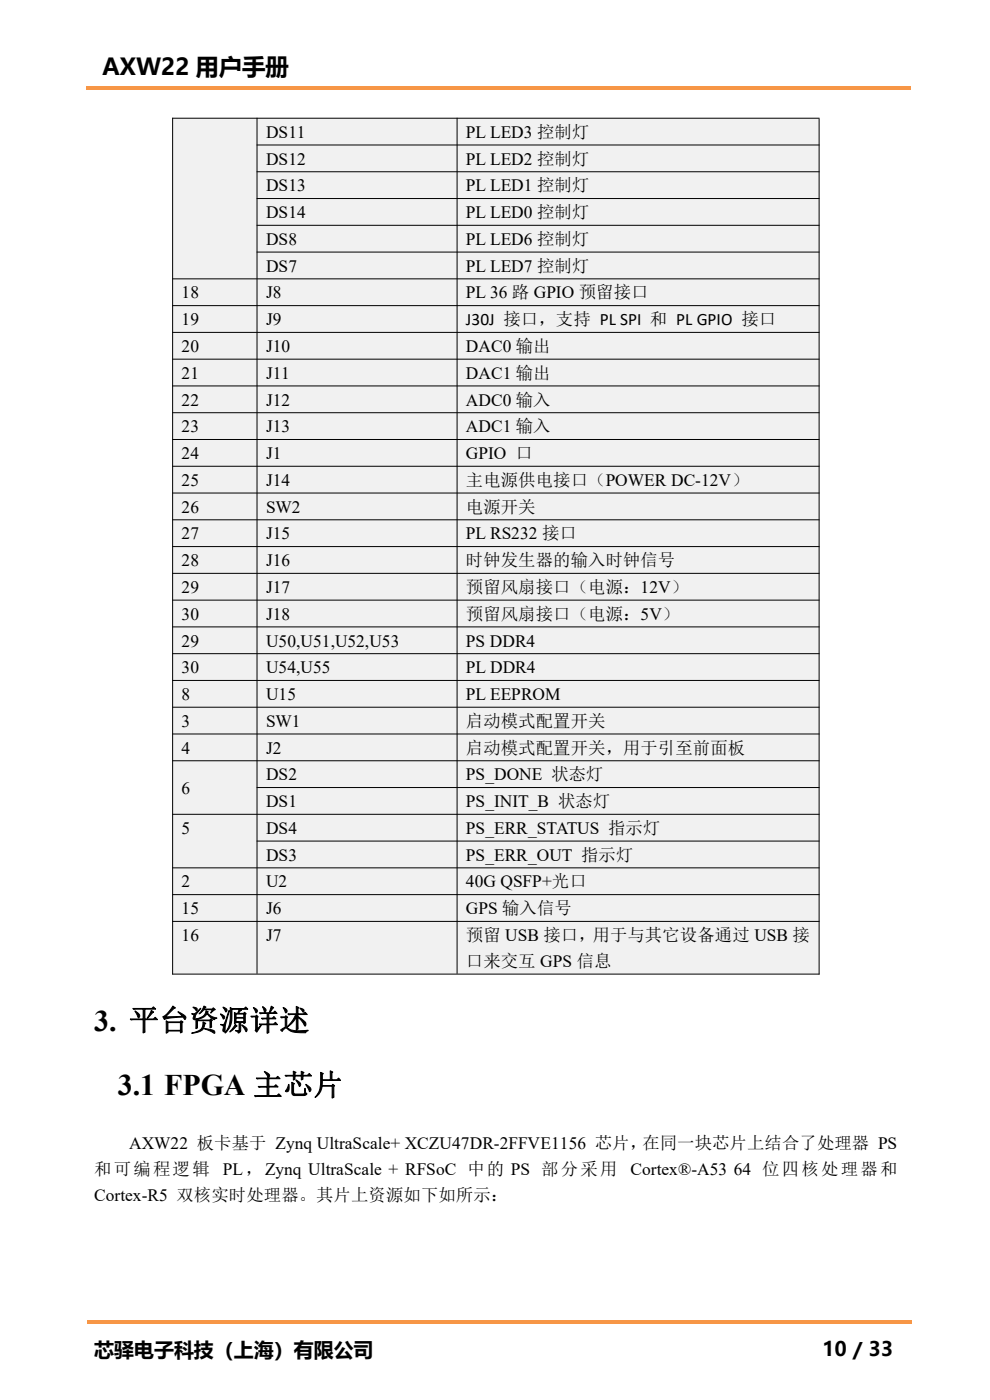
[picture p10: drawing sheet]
<svg xmlns="http://www.w3.org/2000/svg" width="210mm" height="297mm" viewBox="0 0 210 297" stroke-linecap="round" stroke-linejoin="round" font-family="sans-serif">
<defs><g id="words">
<g font-size="6.4">
<text x="20" y="218.6">3. 平台资源详述</text>
<text x="25" y="232.3">3.1 FPGA 主芯片</text>
</g>
<text font-size="5" x="21.7" y="15.9">AXW22 用户手册</text>
<g font-size="4.2">
<text x="20" y="287.8">芯驿电子科技（上海）有限公司</text>
<text x="174.5" y="287.8">10 / 33</text>
</g>
<g font-size="3.7">
<text x="56.4" y="29.2">DS11</text>
<text x="98.8" y="29.2">PL LED3 控制灯</text>
<text x="56.4" y="34.9">DS12</text>
<text x="98.8" y="34.9">PL LED2 控制灯</text>
<text x="56.4" y="40.6">DS13</text>
<text x="98.8" y="40.6">PL LED1 控制灯</text>
<text x="56.4" y="46.3">DS14</text>
<text x="98.8" y="46.3">PL LED0 控制灯</text>
<text x="56.4" y="52">DS8</text>
<text x="98.8" y="52">PL LED6 控制灯</text>
<text x="56.4" y="57.6">DS7</text>
<text x="98.8" y="57.6">PL LED7 控制灯</text>
<text x="38.5" y="63.3">18</text>
<text x="56.4" y="63.3">J8</text>
<text x="98.8" y="63.3">PL 36 路 GPIO 预留接口</text>
<text x="38.5" y="69">19</text>
<text x="56.4" y="69">J9</text>
<text x="98.8" y="69">J30J 接口，支持 PL SPI 和 PL GPIO 接口</text>
<text x="38.5" y="74.7">20</text>
<text x="56.4" y="74.7">J10</text>
<text x="98.8" y="74.7">DAC0 输出</text>
<text x="38.5" y="80.4">21</text>
<text x="56.4" y="80.4">J11</text>
<text x="98.8" y="80.4">DAC1 输出</text>
<text x="38.5" y="86">22</text>
<text x="56.4" y="86">J12</text>
<text x="98.8" y="86">ADC0 输入</text>
<text x="38.5" y="91.7">23</text>
<text x="56.4" y="91.7">J13</text>
<text x="98.8" y="91.7">ADC1 输入</text>
<text x="38.5" y="97.4">24</text>
<text x="56.4" y="97.4">J1</text>
<text x="98.8" y="97.4">GPIO 口</text>
<text x="38.5" y="103.1">25</text>
<text x="56.4" y="103.1">J14</text>
<text x="98.8" y="103.1">主电源供电接口（POWER DC-12V）</text>
<text x="38.5" y="108.8">26</text>
<text x="56.4" y="108.8">SW2</text>
<text x="98.8" y="108.8">电源开关</text>
<text x="38.5" y="114.4">27</text>
<text x="56.4" y="114.4">J15</text>
<text x="98.8" y="114.4">PL RS232 接口</text>
<text x="38.5" y="120.1">28</text>
<text x="38.5" y="125.8">29</text>
<text x="56.4" y="120.1">J16</text>
<text x="56.4" y="125.8">J17</text>
<text x="98.8" y="120.1">时钟发生器的输入时钟信号</text>
<text x="98.8" y="125.8">预留风扇接口（电源：12V）</text>
<text x="38.5" y="131.5">30</text>
<text x="56.4" y="131.5">J18</text>
<text x="98.8" y="131.5">预留风扇接口（电源：5V）</text>
<text x="38.5" y="137.2">29</text>
<text x="56.4" y="137.2">U50,U51,U52,U53</text>
<text x="98.8" y="137.2">PS DDR4</text>
<text x="38.5" y="142.9">30</text>
<text x="56.4" y="142.9">U54,U55</text>
<text x="98.8" y="142.9">PL DDR4</text>
<text x="38.5" y="148.5">8</text>
<text x="56.4" y="148.5">U15</text>
<text x="98.8" y="148.5">PL EEPROM</text>
<text x="38.5" y="154.2">3</text>
<text x="56.4" y="154.2">SW1</text>
<text x="98.8" y="154.2">启动模式配置开关</text>
<text x="38.5" y="159.9">4</text>
<text x="56.4" y="159.9">J2</text>
<text x="98.8" y="159.9">启动模式配置开关，用于引至前面板</text>
<text x="56.4" y="165.5">DS2</text>
<text x="98.8" y="165.5">PS_DONE 状态灯</text>
<text x="38.5" y="168.4">6</text>
<text x="56.4" y="171.3">DS1</text>
<text x="98.8" y="171.3">PS_INIT_B 状态灯</text>
<text x="38.5" y="176.9">5</text>
<text x="56.4" y="176.9">DS4</text>
<text x="98.8" y="176.9">PS_ERR_STATUS 指示灯</text>
<text x="56.4" y="182.6">DS3</text>
<text x="98.8" y="182.6">PS_ERR_OUT 指示灯</text>
<text x="38.5" y="188.3">2</text>
<text x="56.4" y="188.3">U2</text>
<text x="98.8" y="188.3">40G QSFP+光口</text>
<text x="38.5" y="193.9">15</text>
<text x="56.4" y="193.9">J6</text>
<text x="98.8" y="193.9">GPS 输入信号</text>
<text x="38.5" y="199.6">16</text>
<text x="56.4" y="199.6">J7</text>
<text x="98.8" y="199.6">预留 USB 接口，用于与其它设备通过 USB 接</text>
<text x="98.8" y="205.1">口来交互 GPS 信息</text>
<text x="27.4" y="243.8">AXW22 板卡基于 Zynq UltraScale+ XCZU47DR-2FFVE1156 芯片，在同一块芯片上结合了处理器 PS</text>
<text x="20" y="249.3">和可编程逻辑</text>
<text x="47.3" y="249.3">PL，Zynq UltraScale + RFSoC 中的 PS 部分采用</text>
<text x="133.8" y="249.3">Cortex®-A53</text>
<text x="155.7" y="249.3">64 位四核处理器和</text>
<text x="20" y="254.8">Cortex-R5 双核实时处理器。其片上资源如下如所示：</text>
</g>
</g></defs>
<path d="M18.3 18.4h175v.7h-175z" fill-rule="evenodd" fill="#f79646"/>
<path d="M15.5 8.3h52v9.5h-52z" fill-rule="evenodd" fill="#fff"/>
<path d="M15.3 8.2h52.3v9.7h-52.3zM15.6 8.3v9.5l-.2-.2h52.1l-.2 .2v-9.5l.2 .2h-52.1z" fill="#fff"/>
<path d="M18.5 280.2h175v.6h-175z" fill-rule="evenodd" fill="#f79646"/>
<g fill="#f1f1f1">
<path d="M36.7 25.1h17.8v34h-17.8z" fill-rule="evenodd"/>
<path d="M54.6 25.1h42.3v5.6h-42.3z" fill-rule="evenodd"/>
<path d="M97 25.1h76.7v5.6h-76.7z" fill-rule="evenodd"/>
<path d="M54.6 30.8h42.3v5.6h-42.3z" fill-rule="evenodd"/>
<path d="M97 30.8h76.7v5.6h-76.7z" fill-rule="evenodd"/>
<path d="M54.6 36.5h42.3v5.6h-42.3z" fill-rule="evenodd"/>
<path d="M97 36.5h76.7v5.6h-76.7z" fill-rule="evenodd"/>
<path d="M54.6 42.2h42.3v5.6h-42.3z" fill-rule="evenodd"/>
<path d="M97 42.2h76.7v5.6h-76.7z" fill-rule="evenodd"/>
<path d="M54.6 47.9h42.3v5.5h-42.3z" fill-rule="evenodd"/>
<path d="M97 47.9h76.7v5.5h-76.7z" fill-rule="evenodd"/>
<path d="M54.6 53.5h42.3v5.6h-42.3z" fill-rule="evenodd"/>
<path d="M97 53.5h76.7v5.6h-76.7z" fill-rule="evenodd"/>
<path d="M36.7 59.2h17.8v5.6h-17.8z" fill-rule="evenodd"/>
<path d="M54.6 59.2h42.3v5.6h-42.3z" fill-rule="evenodd"/>
<path d="M97 59.2h76.7v5.6h-76.7z" fill-rule="evenodd"/>
<path d="M36.7 64.9h17.8v5.6h-17.8z" fill-rule="evenodd"/>
<path d="M54.6 64.9h42.3v5.6h-42.3z" fill-rule="evenodd"/>
<path d="M97 64.9h76.7v5.6h-76.7z" fill-rule="evenodd"/>
<path d="M36.7 70.6h17.8v5.6h-17.8z" fill-rule="evenodd"/>
<path d="M54.6 70.6h42.3v5.6h-42.3z" fill-rule="evenodd"/>
<path d="M97 70.6h76.7v5.6h-76.7z" fill-rule="evenodd"/>
<path d="M36.7 76.3h17.8v5.5h-17.8z" fill-rule="evenodd"/>
<path d="M54.6 76.3h42.3v5.5h-42.3z" fill-rule="evenodd"/>
<path d="M97 76.3h76.7v5.5h-76.7z" fill-rule="evenodd"/>
<path d="M36.7 81.9h17.8v5.6h-17.8z" fill-rule="evenodd"/>
<path d="M54.6 81.9h42.3v5.6h-42.3z" fill-rule="evenodd"/>
<path d="M97 81.9h76.7v5.6h-76.7z" fill-rule="evenodd"/>
<path d="M36.7 87.6h17.8v5.6h-17.8z" fill-rule="evenodd"/>
<path d="M54.6 87.6h42.3v5.6h-42.3z" fill-rule="evenodd"/>
<path d="M97 87.6h76.7v5.6h-76.7z" fill-rule="evenodd"/>
<path d="M36.7 93.3h17.8v5.6h-17.8z" fill-rule="evenodd"/>
<path d="M54.6 93.3h42.3v5.6h-42.3z" fill-rule="evenodd"/>
<path d="M97 93.3h76.7v5.6h-76.7z" fill-rule="evenodd"/>
<path d="M36.7 99h17.8v5.6h-17.8z" fill-rule="evenodd"/>
<path d="M54.6 99h42.3v5.6h-42.3z" fill-rule="evenodd"/>
<path d="M97 99h76.7v5.6h-76.7z" fill-rule="evenodd"/>
<path d="M36.7 104.7h17.8v5.5h-17.8z" fill-rule="evenodd"/>
<path d="M54.6 104.7h42.3v5.5h-42.3z" fill-rule="evenodd"/>
<path d="M97 104.7h76.7v5.5h-76.7z" fill-rule="evenodd"/>
<path d="M36.7 110.3h17.8v5.6h-17.8z" fill-rule="evenodd"/>
<path d="M54.6 110.3h42.3v5.6h-42.3z" fill-rule="evenodd"/>
<path d="M97 110.3h76.7v5.6h-76.7z" fill-rule="evenodd"/>
<path d="M36.7 116h17.8v5.6h-17.8z" fill-rule="evenodd"/>
<path d="M54.6 116h42.3v5.6h-42.3z" fill-rule="evenodd"/>
<path d="M97 116h76.7v5.6h-76.7z" fill-rule="evenodd"/>
<path d="M36.7 121.7h17.8v5.6h-17.8z" fill-rule="evenodd"/>
<path d="M54.6 121.7h42.3v5.6h-42.3z" fill-rule="evenodd"/>
<path d="M97 121.7h76.7v5.6h-76.7z" fill-rule="evenodd"/>
<path d="M36.7 127.4h17.8v5.6h-17.8z" fill-rule="evenodd"/>
<path d="M54.6 127.4h42.3v5.6h-42.3z" fill-rule="evenodd"/>
<path d="M97 127.4h76.7v5.6h-76.7z" fill-rule="evenodd"/>
<path d="M36.7 133.1h17.8v5.5h-17.8z" fill-rule="evenodd"/>
<path d="M54.6 133.1h42.3v5.5h-42.3z" fill-rule="evenodd"/>
<path d="M97 133.1h76.7v5.5h-76.7z" fill-rule="evenodd"/>
<path d="M36.7 138.7h17.8v5.6h-17.8z" fill-rule="evenodd"/>
<path d="M54.6 138.7h42.3v5.6h-42.3z" fill-rule="evenodd"/>
<path d="M97 138.7h76.7v5.6h-76.7z" fill-rule="evenodd"/>
<path d="M36.7 144.4h17.8v5.6h-17.8z" fill-rule="evenodd"/>
<path d="M54.6 144.4h42.3v5.6h-42.3z" fill-rule="evenodd"/>
<path d="M97 144.4h76.7v5.6h-76.7z" fill-rule="evenodd"/>
<path d="M36.7 150.1h17.8v5.6h-17.8z" fill-rule="evenodd"/>
<path d="M54.6 150.1h42.3v5.6h-42.3z" fill-rule="evenodd"/>
<path d="M97 150.1h76.7v5.6h-76.7z" fill-rule="evenodd"/>
<path d="M36.7 155.8h17.8v5.6h-17.8z" fill-rule="evenodd"/>
<path d="M54.6 155.8h42.3v5.6h-42.3z" fill-rule="evenodd"/>
<path d="M97 155.8h76.7v5.6h-76.7z" fill-rule="evenodd"/>
<path d="M36.7 161.4h17.8v11.3h-17.8z" fill-rule="evenodd"/>
<path d="M54.6 161.4h42.3v5.6h-42.3z" fill-rule="evenodd"/>
<path d="M97 161.4h76.7v5.6h-76.7z" fill-rule="evenodd"/>
<path d="M54.6 167.1h42.3v5.6h-42.3z" fill-rule="evenodd"/>
<path d="M97 167.1h76.7v5.6h-76.7z" fill-rule="evenodd"/>
<path d="M36.7 172.8h17.8v11.3h-17.8z" fill-rule="evenodd"/>
<path d="M54.6 172.8h42.3v5.6h-42.3z" fill-rule="evenodd"/>
<path d="M97 172.8h76.7v5.6h-76.7z" fill-rule="evenodd"/>
<path d="M54.6 178.5h42.3v5.6h-42.3z" fill-rule="evenodd"/>
<path d="M97 178.5h76.7v5.6h-76.7z" fill-rule="evenodd"/>
<path d="M36.7 184.2h17.8v5.6h-17.8z" fill-rule="evenodd"/>
<path d="M54.6 184.2h42.3v5.6h-42.3z" fill-rule="evenodd"/>
<path d="M97 184.2h76.7v5.6h-76.7z" fill-rule="evenodd"/>
<path d="M36.7 189.8h17.8v5.6h-17.8z" fill-rule="evenodd"/>
<path d="M54.6 189.8h42.3v5.6h-42.3z" fill-rule="evenodd"/>
<path d="M97 189.8h76.7v5.6h-76.7z" fill-rule="evenodd"/>
<path d="M36.7 195.5h17.8v11.1h-17.8z" fill-rule="evenodd"/>
<path d="M54.6 195.5h42.3v11.1h-42.3z" fill-rule="evenodd"/>
<path d="M97 195.5h76.7v11.1h-76.7z" fill-rule="evenodd"/>
</g>
<path d="M20 212.2h170.4v8.3h-170.4z" fill-rule="evenodd" fill="#fff"/>
<g fill="none" stroke="#000" stroke-width=".21">
<path d="M36.5 25.1h137.3M36.6 25v181.7M54.4 30.8h119.4M54.4 36.4h119.4M54.5 25v181.6M97 25v181.6M173.8 25.2v181.5M36.5 59.2h137.3M54.4 42.1h119.4M54.4 47.8h119.4M54.4 53.5h119.4M36.5 64.8h137.3"/>
<path d="M36.5 70.5h137.3M36.5 76.2h137.3M36.5 81.9h137.3M36.5 87.6h137.3M36.5 93.2h137.3M36.5 98.9h137.3M36.5 104.6h137.3M36.5 110.3h137.3M36.5 116h137.3M36.5 121.6h137.3M36.5 127.3h137.3M36.5 133h137.3"/>
<path d="M36.5 138.7h137.3M36.5 144.4h137.3M36.5 150h137.3M36.5 155.7h137.3M36.5 161.4h137.3M36.5 172.8h137.3M54.4 167.1h119.4M54.4 178.4h119.4M36.5 184.1h137.3M36.5 189.8h137.3M36.5 195.5h137.3M36.5 206.7h137.3"/>
</g>
<g fill="#fff">
<path d="M25 226h165.4v8.2h-165.4z" fill-rule="evenodd"/>
<path d="M20 239.7h170.4v5.5h-170.4z" fill-rule="evenodd"/>
<path d="M20 245.2h170.4v5.5h-170.4z" fill-rule="evenodd"/>
<path d="M20 250.7h170.4v7.2h-170.4z" fill-rule="evenodd"/>
<path d="M20 257.9h170.4v9.3h-170.4z" fill-rule="evenodd"/>
</g>
<use href="#words"/>
</svg>
